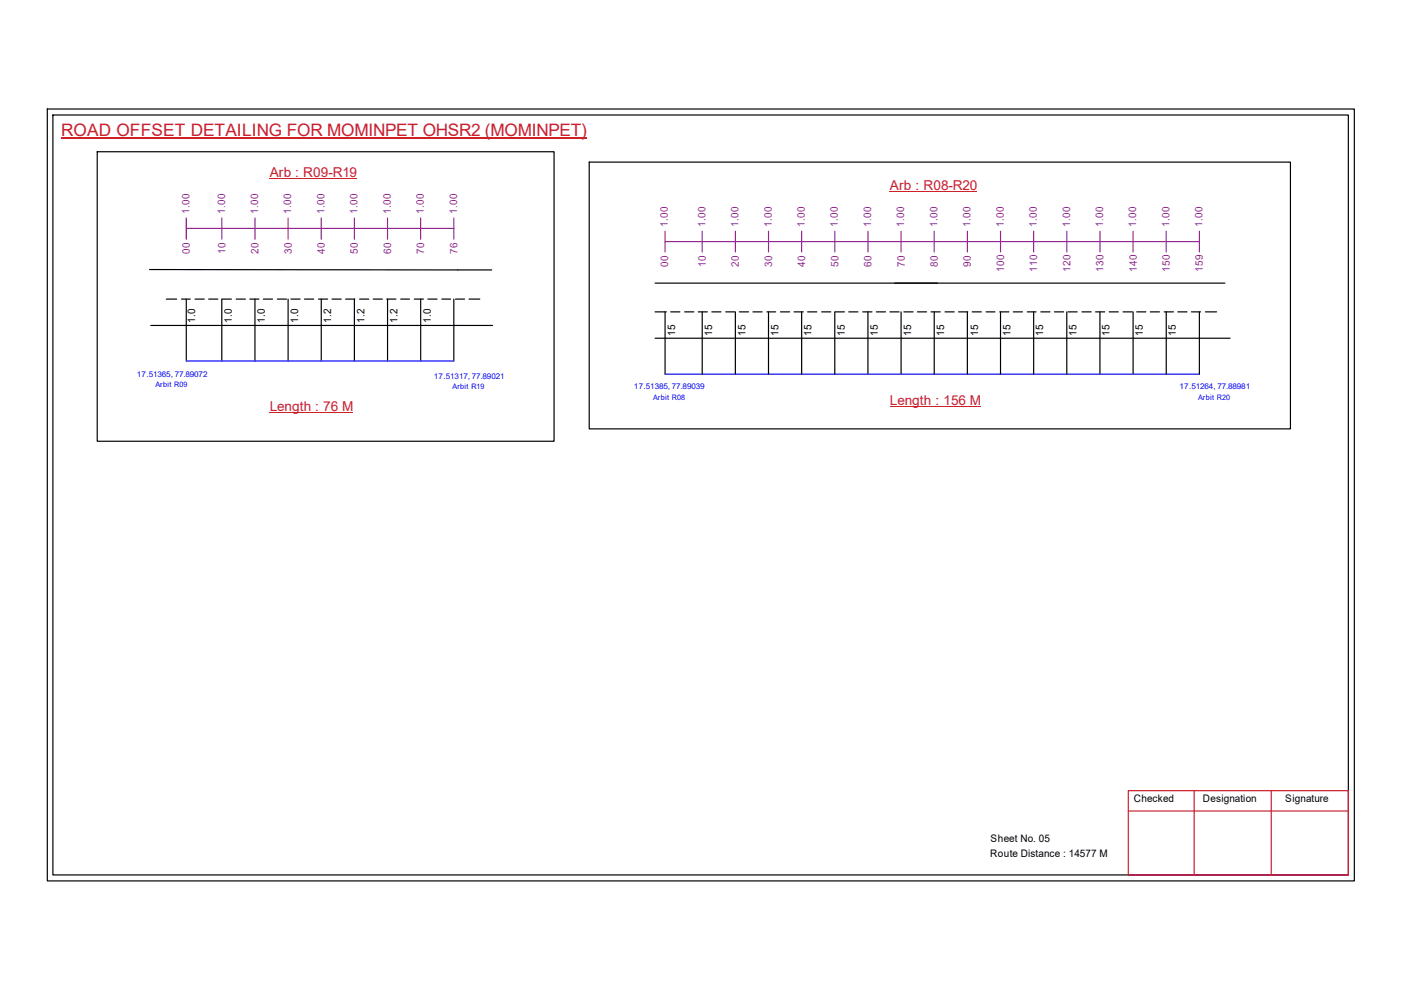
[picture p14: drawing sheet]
<svg xmlns="http://www.w3.org/2000/svg" width="297mm" height="210mm" viewBox="0 0 297 210" stroke-linecap="round" stroke-linejoin="round" font-family="sans-serif">
<defs><g id="words">
<text font-size="3.6" fill="#cd2027" x="13" y="28.9">ROAD OFFSET DETAILING FOR MOMINPET OHSR2 (MOMINPET)</text>
<g font-size="2.9" fill="#cd2027">
<text x="57.2" y="37.5">Arb : R09-R19</text>
<text x="188.7" y="40.2">Arb : R08-R20</text>
<text x="57.2" y="87">Length : 76 M</text>
<text x="188.7" y="85.9">Length : 156 M</text>
</g>
<g font-size="2.2" fill="#93278f">
<text x="40.2" y="45.3" transform="rotate(-90 40.2 45.3)">1.00</text>
<text x="47.7" y="45.3" transform="rotate(-90 47.7 45.3)">1.00</text>
<text x="54.7" y="45.3" transform="rotate(-90 54.7 45.3)">1.00</text>
<text x="61.8" y="45.3" transform="rotate(-90 61.8 45.3)">1.00</text>
<text x="68.8" y="45.3" transform="rotate(-90 68.8 45.3)">1.00</text>
<text x="75.8" y="45.3" transform="rotate(-90 75.8 45.3)">1.00</text>
<text x="82.8" y="45.3" transform="rotate(-90 82.8 45.3)">1.00</text>
<text x="89.9" y="45.3" transform="rotate(-90 89.9 45.3)">1.00</text>
<text x="96.9" y="45.3" transform="rotate(-90 96.9 45.3)">1.00</text>
<text x="40.3" y="53.8" transform="rotate(-90 40.3 53.8)">00</text>
<text x="47.8" y="53.8" transform="rotate(-90 47.8 53.8)">10</text>
<text x="54.8" y="53.8" transform="rotate(-90 54.8 53.8)">20</text>
<text x="61.8" y="53.8" transform="rotate(-90 61.8 53.8)">30</text>
<text x="68.9" y="53.8" transform="rotate(-90 68.9 53.8)">40</text>
<text x="75.9" y="53.8" transform="rotate(-90 75.9 53.8)">50</text>
<text x="82.9" y="53.8" transform="rotate(-90 82.9 53.8)">60</text>
<text x="90" y="53.8" transform="rotate(-90 90 53.8)">70</text>
<text x="97" y="53.8" transform="rotate(-90 97 53.8)">76</text>
<text x="141.6" y="48.1" transform="rotate(-90 141.6 48.1)">1.00</text>
<text x="149.6" y="48.1" transform="rotate(-90 149.6 48.1)">1.00</text>
<text x="156.6" y="48.1" transform="rotate(-90 156.6 48.1)">1.00</text>
<text x="163.6" y="48.1" transform="rotate(-90 163.6 48.1)">1.00</text>
<text x="170.6" y="48.1" transform="rotate(-90 170.6 48.1)">1.00</text>
<text x="177.7" y="48.1" transform="rotate(-90 177.7 48.1)">1.00</text>
<text x="184.7" y="48.1" transform="rotate(-90 184.7 48.1)">1.00</text>
<text x="191.7" y="48.1" transform="rotate(-90 191.7 48.1)">1.00</text>
<text x="198.8" y="48.1" transform="rotate(-90 198.8 48.1)">1.00</text>
<text x="205.8" y="48.1" transform="rotate(-90 205.8 48.1)">1.00</text>
<text x="212.8" y="48.1" transform="rotate(-90 212.8 48.1)">1.00</text>
<text x="219.8" y="48.1" transform="rotate(-90 219.8 48.1)">1.00</text>
<text x="226.9" y="48.1" transform="rotate(-90 226.9 48.1)">1.00</text>
<text x="233.9" y="48.1" transform="rotate(-90 233.9 48.1)">1.00</text>
<text x="240.9" y="48.1" transform="rotate(-90 240.9 48.1)">1.00</text>
<text x="247.9" y="48.1" transform="rotate(-90 247.9 48.1)">1.00</text>
<text x="255" y="48.1" transform="rotate(-90 255 48.1)">1.00</text>
<text x="141.7" y="56.6" transform="rotate(-90 141.7 56.6)">00</text>
<text x="149.6" y="56.6" transform="rotate(-90 149.6 56.6)">10</text>
<text x="156.7" y="56.6" transform="rotate(-90 156.7 56.6)">20</text>
<text x="163.7" y="56.6" transform="rotate(-90 163.7 56.6)">30</text>
<text x="170.7" y="56.6" transform="rotate(-90 170.7 56.6)">40</text>
<text x="177.8" y="56.6" transform="rotate(-90 177.8 56.6)">50</text>
<text x="184.8" y="56.6" transform="rotate(-90 184.8 56.6)">60</text>
<text x="191.8" y="56.6" transform="rotate(-90 191.8 56.6)">70</text>
<text x="198.8" y="56.6" transform="rotate(-90 198.8 56.6)">80</text>
<text x="205.9" y="56.6" transform="rotate(-90 205.9 56.6)">90</text>
<text x="212.9" y="57.6" transform="rotate(-90 212.9 57.6)">100</text>
<text x="219.9" y="57.6" transform="rotate(-90 219.9 57.6)">110</text>
<text x="226.9" y="57.6" transform="rotate(-90 226.9 57.6)">120</text>
<text x="234" y="57.6" transform="rotate(-90 234 57.6)">130</text>
<text x="241" y="57.6" transform="rotate(-90 241 57.6)">140</text>
<text x="248" y="57.6" transform="rotate(-90 248 57.6)">150</text>
<text x="255.1" y="57.6" transform="rotate(-90 255.1 57.6)">159</text>
</g>
<g font-size="2.2">
<text x="41.4" y="68.4" transform="rotate(-90 41.4 68.4)">1.0</text>
<text x="49.1" y="68.4" transform="rotate(-90 49.1 68.4)">1.0</text>
<text x="56.2" y="68.4" transform="rotate(-90 56.2 68.4)">1.0</text>
<text x="63.2" y="68.4" transform="rotate(-90 63.2 68.4)">1.0</text>
<text x="70.2" y="68.4" transform="rotate(-90 70.2 68.4)">1.2</text>
<text x="77.3" y="68.4" transform="rotate(-90 77.3 68.4)">1.2</text>
<text x="84.3" y="68.4" transform="rotate(-90 84.3 68.4)">1.2</text>
<text x="91.3" y="68.4" transform="rotate(-90 91.3 68.4)">1.0</text>
<text x="143.1" y="71.2" transform="rotate(-90 143.1 71.2)">15</text>
<text x="151" y="71.2" transform="rotate(-90 151 71.2)">15</text>
<text x="158" y="71.2" transform="rotate(-90 158 71.2)">15</text>
<text x="165.1" y="71.2" transform="rotate(-90 165.1 71.2)">15</text>
<text x="172.1" y="71.2" transform="rotate(-90 172.1 71.2)">15</text>
<text x="179.1" y="71.2" transform="rotate(-90 179.1 71.2)">15</text>
<text x="186.1" y="71.2" transform="rotate(-90 186.1 71.2)">15</text>
<text x="193.2" y="71.2" transform="rotate(-90 193.2 71.2)">15</text>
<text x="200.2" y="71.2" transform="rotate(-90 200.2 71.2)">15</text>
<text x="207.4" y="71.2" transform="rotate(-90 207.4 71.2)">15</text>
<text x="214.2" y="71.2" transform="rotate(-90 214.2 71.2)">15</text>
<text x="221.2" y="71.2" transform="rotate(-90 221.2 71.2)">15</text>
<text x="228.2" y="71.2" transform="rotate(-90 228.2 71.2)">15</text>
<text x="235.2" y="71.2" transform="rotate(-90 235.2 71.2)">15</text>
<text x="242.3" y="71.2" transform="rotate(-90 242.3 71.2)">15</text>
<text x="249.3" y="71.2" transform="rotate(-90 249.3 71.2)">15</text>
<text x="240.4" y="170.1">Checked</text>
<text x="255.1" y="170.1">Designation</text>
<text x="272.5" y="170.1">Signature</text>
<text x="210" y="178.6">Sheet No. 05</text>
<text x="209.9" y="181.7">Route Distance : 14577 M</text>
</g>
<g font-size="1.7" fill="#00f">
<text x="29" y="79.8">17.51365, 77.89072</text>
<text x="92" y="80.3">17.51317, 77.89021</text>
<text x="134.4" y="82.6">17.51385, 77.89039</text>
<text x="250.1" y="82.6">17.51264, 77.88981</text>
</g>
<g font-size="1.6" fill="#00f">
<text x="33" y="82">Arbit R09</text>
<text x="96" y="82.5">Arbit R19</text>
<text x="138.5" y="84.8">Arbit R08</text>
<text x="254" y="84.8">Arbit R20</text>
</g>
</g></defs>
<g fill="none" stroke="#000" stroke-width=".25">
<path d="M10 23.1h277.1v163.7h-277.1zM11.2 24.4h274.7v161.1h-274.7zM20.6 32.2h96.9v61.4h-96.9zM124.9 34.4h148.7v56.5h-148.7zM31.7 57.1l72.6 .1M32 69h72.4M35.3 63.4h2.2M38.5 63.4h1.8M39.5 63.4v13.1M41.4 63.4h1.9M44.2 63.4h2M47 63.4v13.1"/>
<path d="M47.1 63.4h2M50.1 63.4h1.9M53 63.4h1.9M54.1 63.4v13.1M55.8 63.4h2M58.8 63.4h1.9M61.1 63.4v13.1M61.7 63.4h1.9M64.6 63.4h1.9M67.5 63.4h2M68.1 63.4v13.1M70.4 63.4h1.9"/>
<path d="M73.3 63.4h1.9M75.1 63.4v13.1M76.2 63.4h2M79.1 63.4h2M82 63.4h1.9M82.2 63.4v13.1M85 63.4h1.8M87.8 63.4h2M89.2 63.4v13.1M90.7 63.4h2M93.7 63.4h1.8M96.2 63.4v13.1"/>
<path d="M96.6 63.4h1.9M99.4 63.4h2.3M138.9 60h120.8M138.9 71.7h121.9M138.9 66.1h2.4M141 66.1v13.2M142.2 66.1h1.9M145.2 66.1h1.9M148 66.1h2M148.9 66.1v13.2M150.9 66.1h2M153.9 66.1h1.8"/>
<path d="M155.9 66.1v13.2M156.8 66.1h1.9M159.6 66.1h2M162.6 66.1h1.9M162.9 66.1v13.2M165.5 66.1h1.9M168.4 66.1h1.9M170 66.1v13.2M171.2 66.1h2M174.2 66.1h1.9M177 66.1v13.2M177.1 66.1h1.9"/>
<path d="M180 66.1h1.9M182.9 66.1h2M184 66.1v13.2M185.8 66.1h1.9M188.7 66.1h1.9M191 66.1v13.2M191.6 66.1h2M194.5 66.1h2M197.4 66.1h1.9M198.1 66.1v13.2M200.4 66.1h1.9M203.2 66.1h2"/>
<path d="M205.1 66.1v13.2M206.1 66.1h2M209.1 66.1h1.8M212 66.1h1.9M212.1 66.1v13.2M214.8 66.1h2M217.8 66.1h1.9M219.2 66.1v13.2M220.7 66.1h1.9M223.6 66.1h1.9M226.2 66.1v13.2M226.4 66.1h2"/>
<path d="M229.4 66.1h1.9M232.3 66.1h1.9M233.2 66.1v13.2M235.2 66.1h1.9M238.1 66.1h2M240.2 66.1v13.2M241 66.1h1.9M243.9 66.1h1.9M246.8 66.1h2M247.3 66.1v13.2M249.7 66.1h2M252.6 66.1h1.9"/>
<path d="M254.3 66.1v13.2M255.6 66.1h2.3"/>
</g>
<path d="M239.2 167.6h46.7v17.9h-46.7zM239.2 172h46.7M253.2 167.6v17.9M269.5 167.6v17.9" fill="none" stroke="#cc1f26" stroke-width=".25"/>
<path d="M13 29.3h111.4" fill="none" stroke="#cd2027" stroke-width=".25"/>
<path d="M39.5 76.5h56.7M141 79.3h113.3" fill="none" stroke="#00f" stroke-width=".25"/>
<g fill="none" stroke="#93278f" stroke-width=".25">
<path d="M39.5 48.4h56.7M39.5 46.2v4.5M47 46.2v4.5M54.1 46.2v4.5M61.1 46.2v4.5M68.1 46.2v4.5M75.1 46.2v4.5M82.2 46.2v4.5M89.2 46.2v4.5M96.2 46.2v4.5M141 51.2h113.3M141 49v4.4"/>
<path d="M148.9 49v4.4M155.9 49v4.4M162.9 49v4.4M170 49v4.4M177 49v4.4M184 49v4.4M191 49v4.4M198.1 49v4.4M205.1 49v4.4M212.1 49v4.4M219.2 49v4.4M226.2 49v4.4"/>
<path d="M233.2 49v4.4M240.2 49v4.4M247.3 49v4.4M254.3 49v4.4"/>
</g>
<path d="M57.2 37.8h18.4M188.7 40.6h18.4M57.2 87.4h17.6M188.7 86.3h19.2" fill="none" stroke="#cd2027" stroke-width=".21"/>
<use href="#words"/>
</svg>
